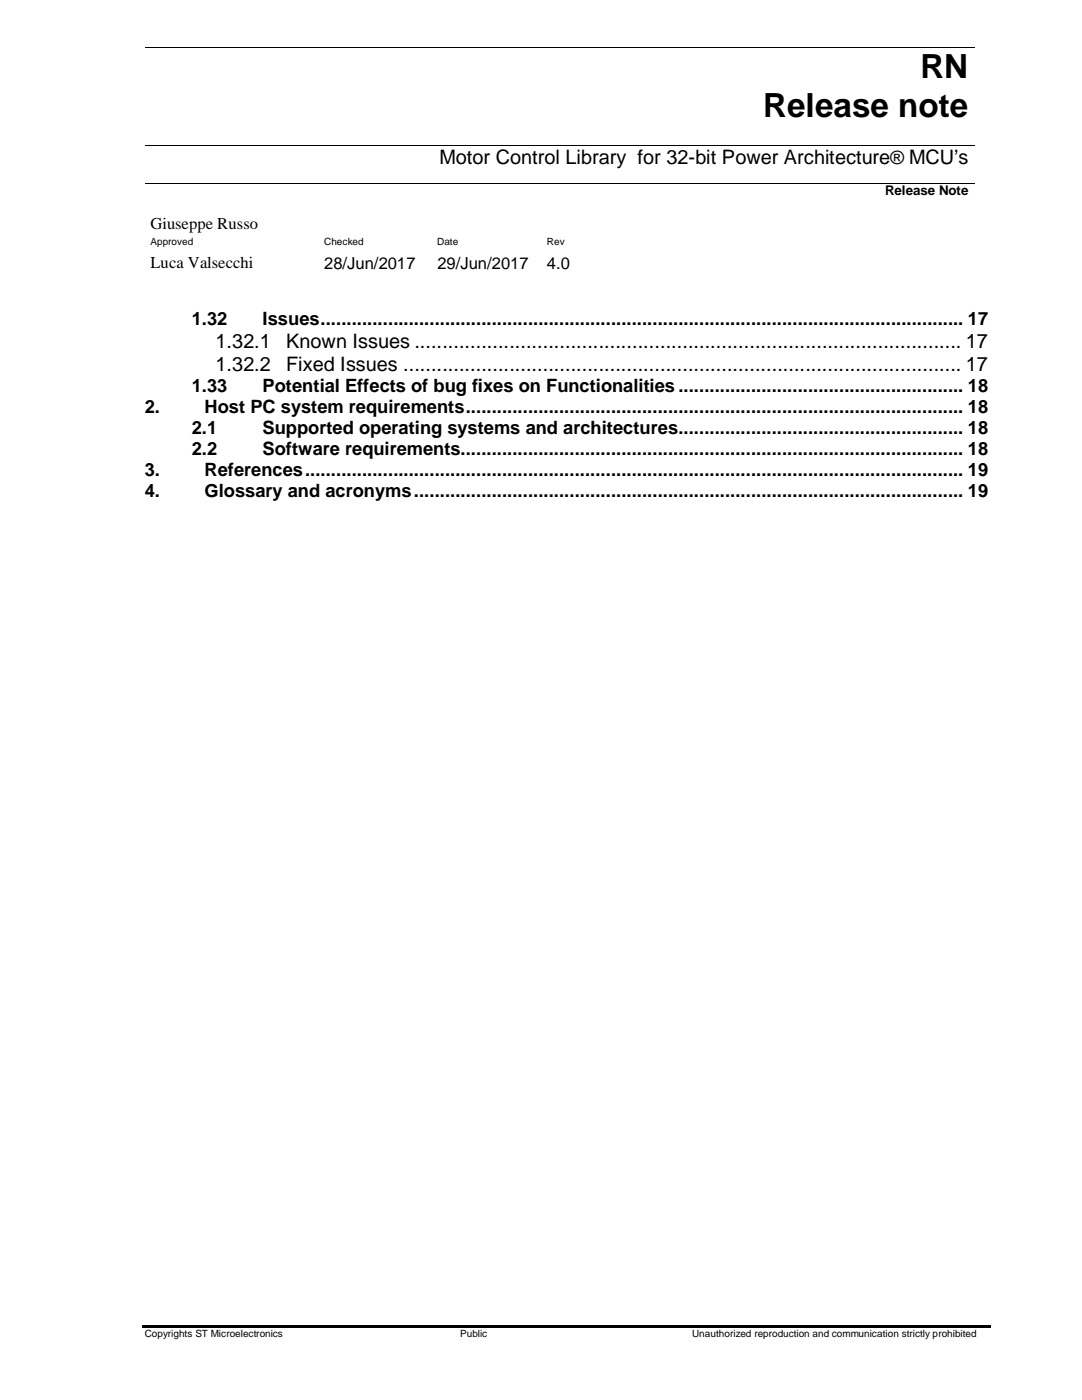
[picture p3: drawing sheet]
<svg xmlns="http://www.w3.org/2000/svg" width="216mm" height="279mm" viewBox="0 0 216 279" stroke-linecap="round" stroke-linejoin="round" font-family="sans-serif">
<defs><g id="words">
<g font-size="6.6">
<text x="183.6" y="15.6">RN</text>
<text x="152.3" y="23.3">Release note</text>
</g>
<g font-size="4">
<text x="87.7" y="32.8">Motor Control Library for 32-bit Power Architecture® MCU’s</text>
<text x="43" y="69.4">1.32.1</text>
<text x="57.1" y="69.4">Known Issues .................................................................................................. 17</text>
<text x="43" y="74">1.32.2</text>
<text x="57.1" y="74">Fixed Issues .................................................................................................... 17</text>
</g>
<g font-size="3.7">
<text x="38.3" y="64.9">1.32</text>
<text x="52.4" y="64.9">Issues ............................................................................................................................ 17</text>
<text x="28.9" y="82.5">2.</text>
<text x="38.3" y="78.3">1.33</text>
<text x="40.8" y="82.5">Host PC system requirements ................................................................................................ 18</text>
<text x="52.4" y="78.3">Potential Effects of bug fixes on Functionalities ....................................................... 18</text>
<text x="38.3" y="86.7">2.1</text>
<text x="52.4" y="86.7">Supported operating systems and architectures ....................................................... 18</text>
<text x="28.9" y="95.1">3.</text>
<text x="38.3" y="90.8">2.2</text>
<text x="40.8" y="95.1">References ............................................................................................................................... 19</text>
<text x="52.4" y="90.8">Software requirements................................................................................................. 18</text>
<text x="28.9" y="99.2">4.</text>
<text x="40.8" y="99.2">Glossary and acronyms .......................................................................................................... 19</text>
</g>
<g font-size="3.3">
<text x="30.1" y="45.7">Giuseppe Russo</text>
<text x="30.1" y="53.6">Luca Valsecchi</text>
<text x="64.7" y="53.6">28/Jun/2017</text>
<text x="87.3" y="53.6">29/Jun/2017</text>
<text x="109.1" y="53.6">4.0</text>
</g>
<text font-size="2.7" x="176.6" y="39">Release Note</text>
<g font-size="2">
<text x="30.1" y="49">Approved</text>
<text x="64.7" y="49">Checked</text>
<text x="87.2" y="49">Date</text>
<text x="109.1" y="49">Rev</text>
<text x="28.9" y="266.9">Copyrights ST Microelectronics</text>
<text x="91.8" y="266.9">Public</text>
<text x="138.1" y="266.9">Unauthorized reproduction and communication strictly prohibited</text>
</g>
</g></defs>
<path d="M28.9 9.5h57.2M86.3 9.5h50.2M136.7 9.5h57.7M28.9 29h57.2M28.9 36.5h165.5M86.3 29h50.2M136.7 29h57.7" fill="none" stroke="#000" stroke-width=".2"/>
<path d="M86.1 9.4h.2v.2h-.2zM136.5 9.4h.2v.2h-.2zM86.1 28.9h.2v.2h-.2zM136.5 28.9h.2v.2h-.2zM28.4 264.5h169.3v.5h-169.3z" fill="#000"/>
<use href="#words"/>
</svg>
